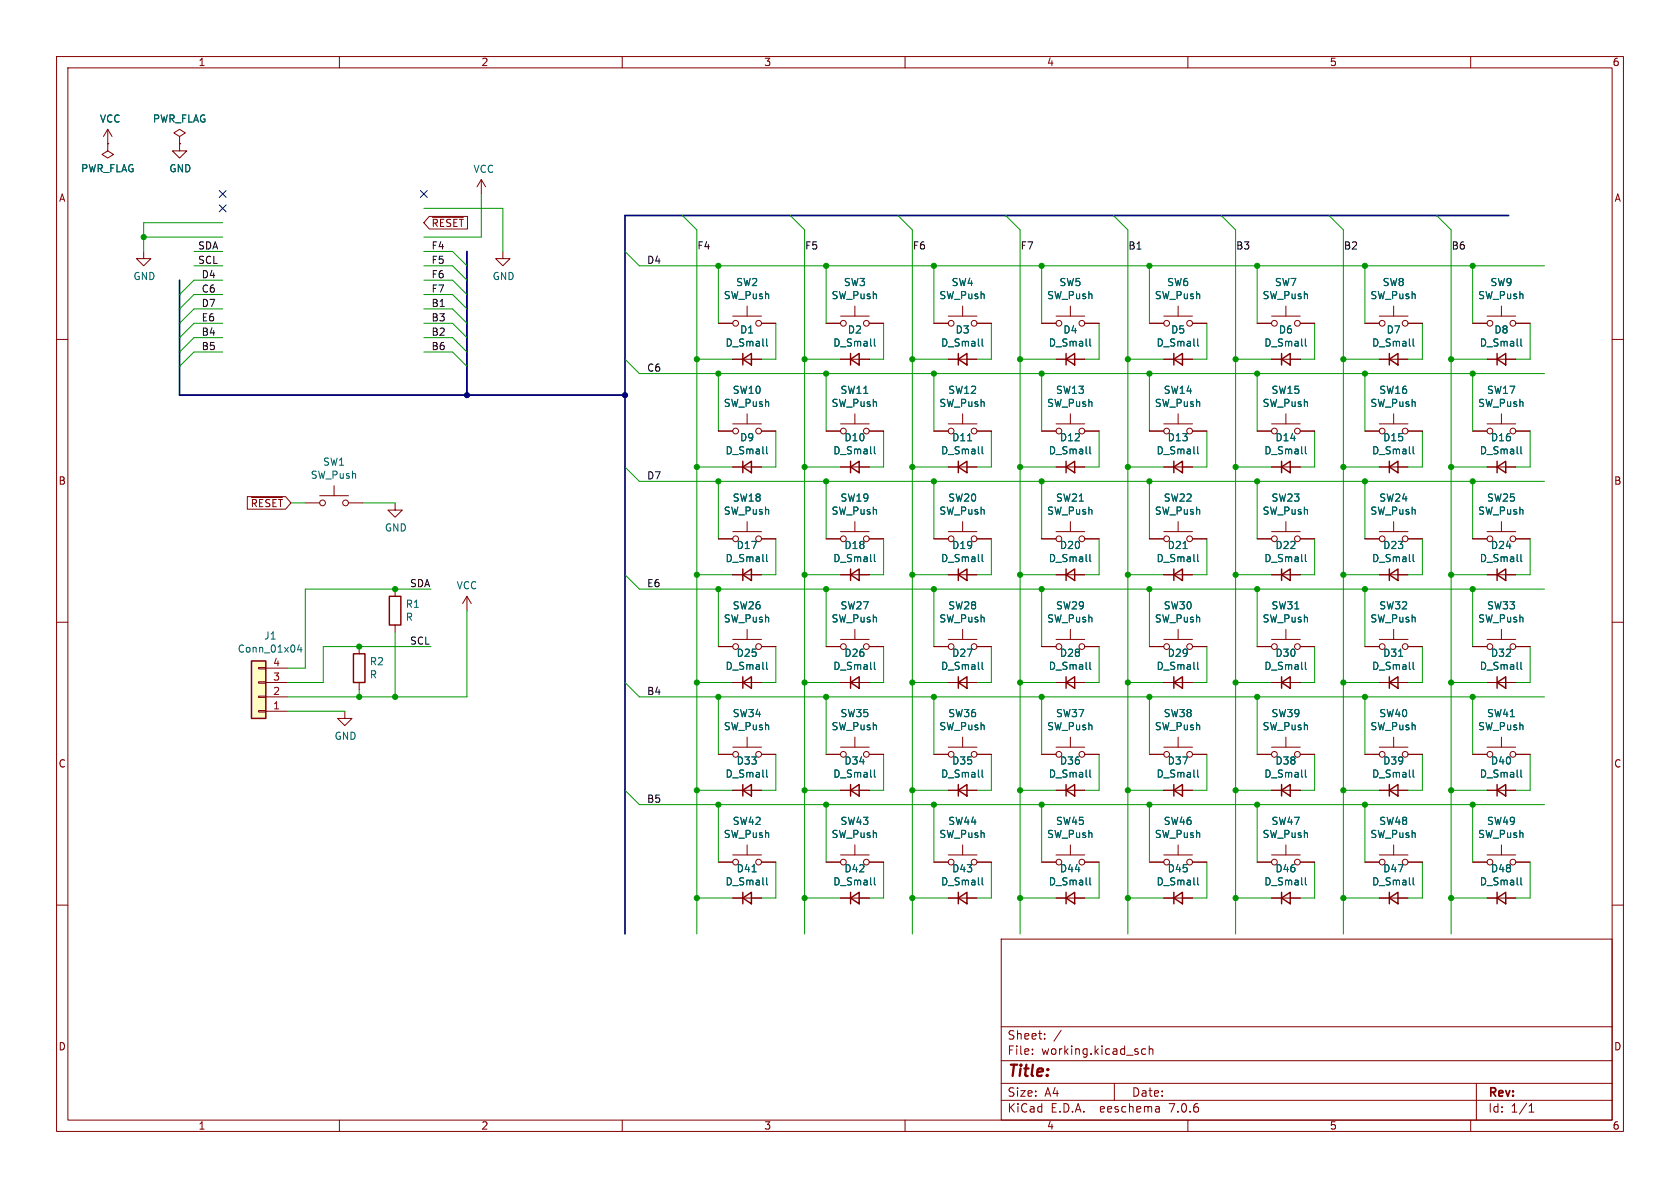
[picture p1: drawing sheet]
<svg xmlns="http://www.w3.org/2000/svg" width="297mm" height="210mm" viewBox="0 0 297 210" stroke-linecap="round" stroke-linejoin="round" font-family="sans-serif">
<defs><g id="words">
<text font-size="2.8" fill="#840000" x="178" y="190.9">Title:</text>
<g font-size="2.1" fill="#840000">
<text x="178" y="184">Sheet:</text>
<text x="178" y="186.7">File:</text>
<text x="184.1" y="186.7">working.kicad_sch</text>
<text x="178" y="196.9">KiCad</text>
<text x="178" y="194.1">Size:</text>
<text x="184.7" y="194.1">A4</text>
<text x="185.7" y="196.9">E.D.A.</text>
<text x="194.6" y="196.9">eeschema</text>
<text x="200" y="194.1">Date:</text>
<text x="207" y="196.9">7.0.6</text>
<text x="263" y="194.3">Rev:</text>
<text x="263" y="196.9">Id:</text>
<text x="267.1" y="196.9">1/1</text>
</g>
<g font-size="1.8" fill="#840000">
<text x="35" y="11.9">1</text>
<text x="85" y="11.9">2</text>
<text x="135" y="11.9">3</text>
<text x="185" y="11.9">4</text>
<text x="235" y="11.9">5</text>
<text x="285" y="11.9">6</text>
<text x="10.3" y="35.9">A</text>
<text x="285.3" y="35.9">A</text>
<text x="76.2" y="40.3">~{RESET}</text>
<text x="10.3" y="85.9">B</text>
<text x="44.2" y="89.9">~{RESET}</text>
<text x="285.3" y="85.9">B</text>
<text x="10.3" y="135.9">C</text>
<text x="285.3" y="135.9">C</text>
<text x="10.3" y="185.9">D</text>
<text x="285.3" y="185.9">D</text>
<text x="35" y="199.9">1</text>
<text x="85" y="199.9">2</text>
<text x="135" y="199.9">3</text>
<text x="185" y="199.9">4</text>
<text x="235" y="199.9">5</text>
<text x="285" y="199.9">6</text>
</g>
<g font-size="1.8" fill="#006464">
<text x="17.6" y="21.9">VCC</text>
<text x="26.9" y="21.9">PWR_FLAG</text>
<text x="14.2" y="30.7">PWR_FLAG</text>
<text x="29.8" y="30.7">GND</text>
<text x="83.6" y="30.8">VCC</text>
<text x="23.5" y="49.7">GND</text>
<text x="87" y="49.7">GND</text>
<text x="127.9" y="53.1">SW_Push</text>
<text x="130" y="50.8">SW2</text>
<text x="146.9" y="53.1">SW_Push</text>
<text x="149.1" y="50.8">SW3</text>
<text x="166" y="53.1">SW_Push</text>
<text x="168.1" y="50.8">SW4</text>
<text x="185" y="53.1">SW_Push</text>
<text x="187.2" y="50.8">SW5</text>
<text x="204.1" y="53.1">SW_Push</text>
<text x="206.2" y="50.8">SW6</text>
<text x="223.1" y="53.1">SW_Push</text>
<text x="225.3" y="50.8">SW7</text>
<text x="242.2" y="53.1">SW_Push</text>
<text x="244.3" y="50.8">SW8</text>
<text x="261.2" y="53.1">SW_Push</text>
<text x="263.4" y="50.8">SW9</text>
<text x="130.7" y="59.2">D1</text>
<text x="149.8" y="59.2">D2</text>
<text x="168.8" y="59.2">D3</text>
<text x="187.9" y="59.2">D4</text>
<text x="206.9" y="59.2">D5</text>
<text x="226" y="59.2">D6</text>
<text x="245" y="59.2">D7</text>
<text x="264.1" y="59.2">D8</text>
<text x="128.2" y="61.5">D_Small</text>
<text x="147.2" y="61.5">D_Small</text>
<text x="166.3" y="61.5">D_Small</text>
<text x="185.3" y="61.5">D_Small</text>
<text x="204.4" y="61.5">D_Small</text>
<text x="223.4" y="61.5">D_Small</text>
<text x="242.5" y="61.5">D_Small</text>
<text x="261.5" y="61.5">D_Small</text>
<text x="129.4" y="69.8">SW10</text>
<text x="148.5" y="69.8">SW11</text>
<text x="167.5" y="69.8">SW12</text>
<text x="186.6" y="69.8">SW13</text>
<text x="205.6" y="69.8">SW14</text>
<text x="224.7" y="69.8">SW15</text>
<text x="243.7" y="69.8">SW16</text>
<text x="262.8" y="69.8">SW17</text>
<text x="127.9" y="72.1">SW_Push</text>
<text x="146.9" y="72.1">SW_Push</text>
<text x="166" y="72.1">SW_Push</text>
<text x="185" y="72.1">SW_Push</text>
<text x="204.1" y="72.1">SW_Push</text>
<text x="223.1" y="72.1">SW_Push</text>
<text x="242.2" y="72.1">SW_Push</text>
<text x="261.2" y="72.1">SW_Push</text>
<text x="57" y="82.5">SW1</text>
<text x="128.2" y="80.5">D_Small</text>
<text x="130.7" y="78.2">D9</text>
<text x="147.2" y="80.5">D_Small</text>
<text x="149.2" y="78.2">D10</text>
<text x="166.3" y="80.5">D_Small</text>
<text x="168.2" y="78.2">D11</text>
<text x="185.3" y="80.5">D_Small</text>
<text x="187.3" y="78.2">D12</text>
<text x="204.4" y="80.5">D_Small</text>
<text x="206.3" y="78.2">D13</text>
<text x="223.4" y="80.5">D_Small</text>
<text x="225.4" y="78.2">D14</text>
<text x="242.5" y="80.5">D_Small</text>
<text x="244.4" y="78.2">D15</text>
<text x="261.5" y="80.5">D_Small</text>
<text x="263.5" y="78.2">D16</text>
<text x="54.8" y="84.8">SW_Push</text>
<text x="129.4" y="88.9">SW18</text>
<text x="148.5" y="88.9">SW19</text>
<text x="167.5" y="88.9">SW20</text>
<text x="186.6" y="88.9">SW21</text>
<text x="205.6" y="88.9">SW22</text>
<text x="224.7" y="88.9">SW23</text>
<text x="243.7" y="88.9">SW24</text>
<text x="262.8" y="88.9">SW25</text>
<text x="67.9" y="94.2">GND</text>
<text x="127.9" y="91.2">SW_Push</text>
<text x="146.9" y="91.2">SW_Push</text>
<text x="166" y="91.2">SW_Push</text>
<text x="185" y="91.2">SW_Push</text>
<text x="204.1" y="91.2">SW_Push</text>
<text x="223.1" y="91.2">SW_Push</text>
<text x="242.2" y="91.2">SW_Push</text>
<text x="261.2" y="91.2">SW_Push</text>
<text x="128.2" y="99.6">D_Small</text>
<text x="130.1" y="97.3">D17</text>
<text x="147.2" y="99.6">D_Small</text>
<text x="149.2" y="97.3">D18</text>
<text x="166.3" y="99.6">D_Small</text>
<text x="168.2" y="97.3">D19</text>
<text x="185.3" y="99.6">D_Small</text>
<text x="187.3" y="97.3">D20</text>
<text x="204.4" y="99.6">D_Small</text>
<text x="206.3" y="97.3">D21</text>
<text x="223.4" y="99.6">D_Small</text>
<text x="225.4" y="97.3">D22</text>
<text x="242.5" y="99.6">D_Small</text>
<text x="244.4" y="97.3">D23</text>
<text x="261.5" y="99.6">D_Small</text>
<text x="263.5" y="97.3">D24</text>
<text x="71.6" y="107.6">R1</text>
<text x="80.6" y="104.4">VCC</text>
<text x="129.4" y="107.9">SW26</text>
<text x="148.5" y="107.9">SW27</text>
<text x="167.5" y="107.9">SW28</text>
<text x="186.6" y="107.9">SW29</text>
<text x="205.6" y="107.9">SW30</text>
<text x="224.7" y="107.9">SW31</text>
<text x="243.7" y="107.9">SW32</text>
<text x="262.8" y="107.9">SW33</text>
<text x="46.6" y="113.3">J1</text>
<text x="71.6" y="110">R</text>
<text x="127.9" y="110.2">SW_Push</text>
<text x="146.9" y="110.2">SW_Push</text>
<text x="166" y="110.2">SW_Push</text>
<text x="185" y="110.2">SW_Push</text>
<text x="204.1" y="110.2">SW_Push</text>
<text x="223.1" y="110.2">SW_Push</text>
<text x="242.2" y="110.2">SW_Push</text>
<text x="261.2" y="110.2">SW_Push</text>
<text x="41.9" y="115.6">Conn_01x04</text>
<text x="65.3" y="117.8">R2</text>
<text x="128.2" y="118.6">D_Small</text>
<text x="130.1" y="116.3">D25</text>
<text x="147.2" y="118.6">D_Small</text>
<text x="149.2" y="116.3">D26</text>
<text x="166.3" y="118.6">D_Small</text>
<text x="168.2" y="116.3">D27</text>
<text x="185.3" y="118.6">D_Small</text>
<text x="187.3" y="116.3">D28</text>
<text x="204.4" y="118.6">D_Small</text>
<text x="206.3" y="116.3">D29</text>
<text x="223.4" y="118.6">D_Small</text>
<text x="225.4" y="116.3">D30</text>
<text x="242.5" y="118.6">D_Small</text>
<text x="244.4" y="116.3">D31</text>
<text x="261.5" y="118.6">D_Small</text>
<text x="263.5" y="116.3">D32</text>
<text x="65.3" y="120.1">R</text>
<text x="59.1" y="131">GND</text>
<text x="127.9" y="129.3">SW_Push</text>
<text x="129.4" y="127">SW34</text>
<text x="146.9" y="129.3">SW_Push</text>
<text x="148.5" y="127">SW35</text>
<text x="166" y="129.3">SW_Push</text>
<text x="167.5" y="127">SW36</text>
<text x="185" y="129.3">SW_Push</text>
<text x="186.6" y="127">SW37</text>
<text x="204.1" y="129.3">SW_Push</text>
<text x="205.6" y="127">SW38</text>
<text x="223.1" y="129.3">SW_Push</text>
<text x="224.7" y="127">SW39</text>
<text x="242.2" y="129.3">SW_Push</text>
<text x="243.7" y="127">SW40</text>
<text x="261.2" y="129.3">SW_Push</text>
<text x="262.8" y="127">SW41</text>
<text x="128.2" y="137.7">D_Small</text>
<text x="130.1" y="135.4">D33</text>
<text x="147.2" y="137.7">D_Small</text>
<text x="149.2" y="135.4">D34</text>
<text x="166.3" y="137.7">D_Small</text>
<text x="168.2" y="135.4">D35</text>
<text x="185.3" y="137.7">D_Small</text>
<text x="187.3" y="135.4">D36</text>
<text x="204.4" y="137.7">D_Small</text>
<text x="206.3" y="135.4">D37</text>
<text x="223.4" y="137.7">D_Small</text>
<text x="225.4" y="135.4">D38</text>
<text x="242.5" y="137.7">D_Small</text>
<text x="244.4" y="135.4">D39</text>
<text x="261.5" y="137.7">D_Small</text>
<text x="263.5" y="135.4">D40</text>
<text x="127.9" y="148.3">SW_Push</text>
<text x="129.4" y="146">SW42</text>
<text x="146.9" y="148.3">SW_Push</text>
<text x="148.5" y="146">SW43</text>
<text x="166" y="148.3">SW_Push</text>
<text x="167.5" y="146">SW44</text>
<text x="185" y="148.3">SW_Push</text>
<text x="186.6" y="146">SW45</text>
<text x="204.1" y="148.3">SW_Push</text>
<text x="205.6" y="146">SW46</text>
<text x="223.1" y="148.3">SW_Push</text>
<text x="224.7" y="146">SW47</text>
<text x="242.2" y="148.3">SW_Push</text>
<text x="243.7" y="146">SW48</text>
<text x="261.2" y="148.3">SW_Push</text>
<text x="262.8" y="146">SW49</text>
<text x="130.1" y="154.4">D41</text>
<text x="149.2" y="154.4">D42</text>
<text x="168.2" y="154.4">D43</text>
<text x="187.3" y="154.4">D44</text>
<text x="206.3" y="154.4">D45</text>
<text x="225.4" y="154.4">D46</text>
<text x="244.4" y="154.4">D47</text>
<text x="263.5" y="154.4">D48</text>
<text x="128.2" y="156.7">D_Small</text>
<text x="147.2" y="156.7">D_Small</text>
<text x="166.3" y="156.7">D_Small</text>
<text x="185.3" y="156.7">D_Small</text>
<text x="204.4" y="156.7">D_Small</text>
<text x="223.4" y="156.7">D_Small</text>
<text x="242.5" y="156.7">D_Small</text>
<text x="261.5" y="156.7">D_Small</text>
</g>
<g font-size="1.8" fill="#0f0f0f">
<text x="34.9" y="46.7">SCL</text>
<text x="34.9" y="44.2">SDA</text>
<text x="76.2" y="46.7">F5</text>
<text x="76.2" y="44.2">F4</text>
<text x="114.3" y="46.7">D4</text>
<text x="123.2" y="44.2">F4</text>
<text x="142.2" y="44.2">F5</text>
<text x="161.3" y="44.2">F6</text>
<text x="180.3" y="44.2">F7</text>
<text x="199.4" y="44.2">B1</text>
<text x="218.4" y="44.2">B3</text>
<text x="237.5" y="44.2">B2</text>
<text x="256.5" y="44.2">B6</text>
<text x="35.6" y="49.3">D4</text>
<text x="35.6" y="51.8">C6</text>
<text x="76.2" y="51.8">F7</text>
<text x="76.2" y="49.3">F6</text>
<text x="35.6" y="56.9">E6</text>
<text x="35.6" y="54.3">D7</text>
<text x="35.6" y="59.4">B4</text>
<text x="76.2" y="54.3">B1</text>
<text x="76.2" y="56.9">B3</text>
<text x="76.2" y="59.4">B2</text>
<text x="35.6" y="62">B5</text>
<text x="76.2" y="62">B6</text>
<text x="114.3" y="65.8">C6</text>
<text x="114.3" y="84.8">D7</text>
<text x="72.4" y="103.9">SDA</text>
<text x="114.3" y="103.9">E6</text>
<text x="72.4" y="114">SCL</text>
<text x="114.3" y="122.9">B4</text>
<text x="114.3" y="142">B5</text>
</g>
<g font-size="1.8" fill="#a90000">
<text x="48.2" y="117.9">4</text>
<text x="48.2" y="125.5">1</text>
<text x="48.2" y="122.9">2</text>
<text x="48.2" y="120.4">3</text>
</g>
</g></defs>
<g fill="none" stroke="#840000" stroke-width=".18">
<path d="M10 10h277v190h-277zM12 12h273v186h-273zM60 10v2M110 10v2M160 10v2M210 10v2M260 10v2M19 25.4v1.3l1.1 .6-1.1 .6-1-.6 1-.6M19 25.4h.1M19 22.9l-.7 1.2M19 22.9v2.5M19 22.9l.8 1.2"/>
<path d="M31.7 25.4v1.3h1.3l-1.3 1.2-1.2-1.2h1.2M31.7 24.1l1.1-.6-1.1-.6-1 .6 1 .6v1.3M31.7 25.4h.1M75.9 38.3h6.7v2.2h-6.7l-1-1.1zM76.4 38.4h5.5M85.1 31.8l-.8 1.2M85.1 31.8v2.5M85.1 31.8l.8 1.2M10 60h2M25.4 44.5v1.2h1.3l-1.3 1.3-1.3-1.3h1.3M88.9 44.5v1.2h1.3l-1.3 1.3-1.3-1.3h1.3M127 57.2h2.5"/>
<path d="M129.5 55.9h5.1M132.1 54.1v1.8M134.6 57.2h2.6M146 57.2h2.6M148.6 55.9h5.1M151.1 54.1v1.8M153.7 57.2h2.5M165.1 57.2h2.5M167.6 55.9h5.1M170.2 54.1v1.8M172.7 57.2h2.6M184.1 57.2h2.6"/>
<path d="M186.7 55.9h5.1M189.2 54.1v1.8M191.8 57.2h2.5M203.2 57.2h2.5M205.7 55.9h5.1M208.3 54.1v1.8M210.8 57.2h2.6M222.2 57.2h2.6M224.8 55.9h5.1M227.3 54.1v1.8M229.9 57.2h2.5M241.3 57.2h2.5"/>
<path d="M243.8 55.9h5.1M246.4 54.1v1.8M248.9 57.2h2.6M260.3 57.2h2.6M262.9 55.9h5.1M265.4 54.1v1.8M268 57.2h2.5M285 60h2M127 76.2h2.5M129.5 74.9h5.1M129.5 63.5h5.1M132.1 73.2v1.7"/>
<path d="M134.6 76.2h2.6M146 76.2h2.6M148.6 74.9h5.1M148.6 63.5h5.1M151.1 73.2v1.7M153.7 76.2h2.5M165.1 76.2h2.5M167.6 74.9h5.1M167.6 63.5h5.1M170.2 73.2v1.7M172.7 76.2h2.6M184.1 76.2h2.6"/>
<path d="M186.7 74.9h5.1M186.7 63.5h5.1M189.2 73.2v1.7M191.8 76.2h2.5M203.2 76.2h2.5M205.7 74.9h5.1M205.7 63.5h5.1M208.3 73.2v1.7M210.8 76.2h2.6M222.2 76.2h2.6M224.8 74.9h5.1M224.8 63.5h5.1"/>
<path d="M227.3 73.2v1.7M229.9 76.2h2.5M241.3 76.2h2.5M243.8 74.9h5.1M243.8 63.5h5.1M246.4 73.2v1.7M248.9 76.2h2.6M260.3 76.2h2.6M262.9 74.9h5.1M262.9 63.5h5.1M265.4 73.2v1.7M268 76.2h2.5"/>
<path d="M43.7 87.8h6.8l.9 1.1-.9 1.1h-6.8zM44.4 87.9h5.5M54 88.9h2.5M56.5 87.6h5.1M59.1 85.9v1.7M61.6 88.9h2.5M69.8 88.9v1.3h1.3l-1.3 1.2-1.2-1.2h1.2M127 95.3h2.5M129.5 94h5.1M129.5 82.6h5.1M132.1 92.2v1.8M134.6 95.3h2.6"/>
<path d="M146 95.3h2.6M148.6 94h5.1M148.6 82.6h5.1M151.1 92.2v1.8M153.7 95.3h2.5M165.1 95.3h2.5M167.6 94h5.1M167.6 82.6h5.1M170.2 92.2v1.8M172.7 95.3h2.6M184.1 95.3h2.6M186.7 94h5.1"/>
<path d="M186.7 82.6h5.1M189.2 92.2v1.8M191.8 95.3h2.5M203.2 95.3h2.5M205.7 94h5.1M205.7 82.6h5.1M208.3 92.2v1.8M210.8 95.3h2.6M222.2 95.3h2.6M224.8 94h5.1M224.8 82.6h5.1M227.3 92.2v1.8"/>
<path d="M229.9 95.3h2.5M241.3 95.3h2.5M243.8 94h5.1M243.8 82.6h5.1M246.4 92.2v1.8M248.9 95.3h2.6M260.3 95.3h2.6M262.9 94h5.1M262.9 82.6h5.1M265.4 92.2v1.8M268 95.3h2.5M10 110h2"/>
<path d="M45.7 118h1.3v.2h-1.3zM47 118.1h3.8M63.5 114.3v1.3M69.8 104.1v1.3M69.8 110.5v1.3M82.5 105.4l-.7 1.3M82.5 105.4v2.6M82.5 105.4l.8 1.3M127 114.3h2.5M129.5 101.6h5.1M129.5 113h5.1M132.1 111.3v1.7"/>
<path d="M134.6 114.3h2.6M146 114.3h2.6M148.6 101.6h5.1M148.6 113h5.1M151.1 111.3v1.7M153.7 114.3h2.5M165.1 114.3h2.5M167.6 101.6h5.1M167.6 113h5.1M170.2 111.3v1.7M172.7 114.3h2.6M184.1 114.3h2.6"/>
<path d="M186.7 101.6h5.1M186.7 113h5.1M189.2 111.3v1.7M191.8 114.3h2.5M203.2 114.3h2.5M205.7 101.6h5.1M205.7 113h5.1M208.3 111.3v1.7M210.8 114.3h2.6M222.2 114.3h2.6M224.8 101.6h5.1M224.8 113h5.1"/>
<path d="M227.3 111.3v1.7M229.9 114.3h2.5M241.3 114.3h2.5M243.8 101.6h5.1M243.8 113h5.1M246.4 111.3v1.7M248.9 114.3h2.6M260.3 114.3h2.6M262.9 101.6h5.1M262.9 113h5.1M265.4 111.3v1.7M268 114.3h2.5"/>
<path d="M285 110h2M45.7 120.5h1.3v.3h-1.3zM45.7 123.1h1.3v.2h-1.3zM45.7 125.6h1.3v.3h-1.3zM47 120.7h3.8M47 125.7h3.8M47 123.2h3.8M61 125.7v1.3h1.2l-1.2 1.3-1.3-1.3h1.3M63.5 120.7v1.2M127 133.4h2.5M129.5 132.1h5.1M129.5 120.7h5.1"/>
<path d="M129.5 139.7h5.1M132.1 130.3v1.8M134.6 133.4h2.6M146 133.4h2.6M148.6 132.1h5.1M148.6 120.7h5.1M148.6 139.7h5.1M151.1 130.3v1.8M153.7 133.4h2.5M165.1 133.4h2.5M167.6 132.1h5.1M167.6 120.7h5.1"/>
<path d="M167.6 139.7h5.1M170.2 130.3v1.8M172.7 133.4h2.6M184.1 133.4h2.6M186.7 132.1h5.1M186.7 120.7h5.1M186.7 139.7h5.1M189.2 130.3v1.8M191.8 133.4h2.5M203.2 133.4h2.5M205.7 132.1h5.1M205.7 120.7h5.1"/>
<path d="M205.7 139.7h5.1M208.3 130.3v1.8M210.8 133.4h2.6M222.2 133.4h2.6M224.8 132.1h5.1M224.8 120.7h5.1M224.8 139.7h5.1M227.3 130.3v1.8M229.9 133.4h2.5M241.3 133.4h2.5M243.8 132.1h5.1M243.8 120.7h5.1"/>
<path d="M243.8 139.7h5.1M246.4 130.3v1.8M248.9 133.4h2.6M260.3 133.4h2.6M262.9 132.1h5.1M262.9 120.7h5.1M262.9 139.7h5.1M265.4 130.3v1.8M268 133.4h2.5M10 160h2M127 152.4h2.5M129.5 158.8h5.1"/>
<path d="M129.5 151.1h5.1M132.1 149.4v1.7M134.6 152.4h2.6M146 152.4h2.6M148.6 158.8h5.1M148.6 151.1h5.1M151.1 149.4v1.7M153.7 152.4h2.5M165.1 152.4h2.5M167.6 158.8h5.1M167.6 151.1h5.1M170.2 149.4v1.7"/>
<path d="M172.7 152.4h2.6M184.1 152.4h2.6M186.7 158.8h5.1M186.7 151.1h5.1M189.2 149.4v1.7M191.8 152.4h2.5M203.2 152.4h2.5M205.7 158.8h5.1M205.7 151.1h5.1M208.3 149.4v1.7M210.8 152.4h2.6M222.2 152.4h2.6"/>
<path d="M224.8 158.8h5.1M224.8 151.1h5.1M227.3 149.4v1.7M229.9 152.4h2.5M241.3 152.4h2.5M243.8 158.8h5.1M243.8 151.1h5.1M246.4 149.4v1.7M248.9 152.4h2.6M260.3 152.4h2.6M262.9 158.8h5.1M262.9 151.1h5.1"/>
<path d="M265.4 149.4v1.7M268 152.4h2.5M285 160h2M177 166h108v32h-108zM60 198v2M110 198v2M160 198v2M177 194.5h108M177 191.5h108M177 187.5h108M177 181.5h108M182.5 186.3v.1"/>
<path d="M182.5 185.5v.1M184.7 183.6v.1M184.7 182.8v.1M187.6 182.1l-1.3 2M197 191.5v3M202.5 185.5l-.4-.1-.3 .3v.4l.2 .2h.5M203.2 185.5l.2-.1 .3 .1 .1 .9M203.2 184.9v1.5M204.9 195.7l.1 .9M205 196.5l-.2 .1M205 196h-.2M210 198v2"/>
<path d="M260 198v2M261 191.5v6.5M270.3 196.6h.9M270.3 195.5l.4-.4v1.5"/>
<circle cx="130" cy="57.2" r=".51"/>
<circle cx="134.1" cy="57.2" r=".51"/>
<circle cx="149.1" cy="57.2" r=".51"/>
<circle cx="153.2" cy="57.2" r=".51"/>
<circle cx="168.1" cy="57.2" r=".51"/>
<circle cx="172.2" cy="57.2" r=".51"/>
<circle cx="187.2" cy="57.2" r=".51"/>
<circle cx="191.3" cy="57.2" r=".51"/>
<circle cx="206.2" cy="57.2" r=".51"/>
<circle cx="210.3" cy="57.2" r=".51"/>
<circle cx="225.3" cy="57.2" r=".51"/>
<circle cx="229.4" cy="57.2" r=".51"/>
<circle cx="244.3" cy="57.2" r=".51"/>
<circle cx="248.4" cy="57.2" r=".51"/>
<circle cx="263.4" cy="57.2" r=".51"/>
<circle cx="267.5" cy="57.2" r=".51"/>
<circle cx="130" cy="76.2" r=".51"/>
<circle cx="134.1" cy="76.2" r=".51"/>
<circle cx="149.1" cy="76.2" r=".51"/>
<circle cx="153.2" cy="76.2" r=".51"/>
<circle cx="168.1" cy="76.2" r=".51"/>
<circle cx="172.2" cy="76.2" r=".51"/>
<circle cx="187.2" cy="76.2" r=".51"/>
<circle cx="191.3" cy="76.2" r=".51"/>
<circle cx="206.2" cy="76.2" r=".51"/>
<circle cx="210.3" cy="76.2" r=".51"/>
<circle cx="225.3" cy="76.2" r=".51"/>
<circle cx="229.4" cy="76.2" r=".51"/>
<circle cx="244.3" cy="76.2" r=".51"/>
<circle cx="248.4" cy="76.2" r=".51"/>
<circle cx="263.4" cy="76.2" r=".51"/>
<circle cx="267.5" cy="76.2" r=".51"/>
<circle cx="57" cy="88.9" r=".51"/>
<circle cx="61.1" cy="88.9" r=".51"/>
<circle cx="130" cy="95.3" r=".51"/>
<circle cx="134.1" cy="95.3" r=".51"/>
<circle cx="149.1" cy="95.3" r=".51"/>
<circle cx="153.2" cy="95.3" r=".51"/>
<circle cx="168.1" cy="95.3" r=".51"/>
<circle cx="172.2" cy="95.3" r=".51"/>
<circle cx="187.2" cy="95.3" r=".51"/>
<circle cx="191.3" cy="95.3" r=".51"/>
<circle cx="206.2" cy="95.3" r=".51"/>
<circle cx="210.3" cy="95.3" r=".51"/>
<circle cx="225.3" cy="95.3" r=".51"/>
<circle cx="229.4" cy="95.3" r=".51"/>
<circle cx="244.3" cy="95.3" r=".51"/>
<circle cx="248.4" cy="95.3" r=".51"/>
<circle cx="263.4" cy="95.3" r=".51"/>
<circle cx="267.5" cy="95.3" r=".51"/>
<circle cx="130" cy="114.3" r=".51"/>
<circle cx="134.1" cy="114.3" r=".51"/>
<circle cx="149.1" cy="114.3" r=".51"/>
<circle cx="153.2" cy="114.3" r=".51"/>
<circle cx="168.1" cy="114.3" r=".51"/>
<circle cx="172.2" cy="114.3" r=".51"/>
<circle cx="187.2" cy="114.3" r=".51"/>
<circle cx="191.3" cy="114.3" r=".51"/>
<circle cx="206.2" cy="114.3" r=".51"/>
<circle cx="210.3" cy="114.3" r=".51"/>
<circle cx="225.3" cy="114.3" r=".51"/>
<circle cx="229.4" cy="114.3" r=".51"/>
<circle cx="244.3" cy="114.3" r=".51"/>
<circle cx="248.4" cy="114.3" r=".51"/>
<circle cx="263.4" cy="114.3" r=".51"/>
<circle cx="267.5" cy="114.3" r=".51"/>
<circle cx="130" cy="133.4" r=".51"/>
<circle cx="134.1" cy="133.4" r=".51"/>
<circle cx="149.1" cy="133.4" r=".51"/>
<circle cx="153.2" cy="133.4" r=".51"/>
<circle cx="168.1" cy="133.4" r=".51"/>
<circle cx="172.2" cy="133.4" r=".51"/>
<circle cx="187.2" cy="133.4" r=".51"/>
<circle cx="191.3" cy="133.4" r=".51"/>
<circle cx="206.2" cy="133.4" r=".51"/>
<circle cx="210.3" cy="133.4" r=".51"/>
<circle cx="225.3" cy="133.4" r=".51"/>
<circle cx="229.4" cy="133.4" r=".51"/>
<circle cx="244.3" cy="133.4" r=".51"/>
<circle cx="248.4" cy="133.4" r=".51"/>
<circle cx="263.4" cy="133.4" r=".51"/>
<circle cx="267.5" cy="133.4" r=".51"/>
<circle cx="130" cy="152.4" r=".51"/>
<circle cx="134.1" cy="152.4" r=".51"/>
<circle cx="149.1" cy="152.4" r=".51"/>
<circle cx="153.2" cy="152.4" r=".51"/>
<circle cx="168.1" cy="152.4" r=".51"/>
<circle cx="172.2" cy="152.4" r=".51"/>
<circle cx="187.2" cy="152.4" r=".51"/>
<circle cx="191.3" cy="152.4" r=".51"/>
<circle cx="206.2" cy="152.4" r=".51"/>
<circle cx="210.3" cy="152.4" r=".51"/>
<circle cx="225.3" cy="152.4" r=".51"/>
<circle cx="229.4" cy="152.4" r=".51"/>
<circle cx="244.3" cy="152.4" r=".51"/>
<circle cx="248.4" cy="152.4" r=".51"/>
<circle cx="263.4" cy="152.4" r=".51"/>
<circle cx="267.5" cy="152.4" r=".51"/>
</g>
<g fill="none" stroke="#840000" stroke-width=".25">
<path d="M131.3 63.5l1.5-1v2zM131.3 62.5v2M150.4 63.5l1.5-1v2zM150.4 62.5v2M169.4 63.5l1.5-1v2zM169.4 62.5v2M188.5 63.5l1.5-1v2zM188.5 62.5v2M207.5 63.5l1.5-1v2zM207.5 62.5v2M226.6 63.5l1.5-1v2zM226.6 62.5v2"/>
<path d="M245.6 63.5l1.5-1v2zM245.6 62.5v2M264.7 63.5l1.5-1v2zM264.7 62.5v2M131.3 82.6l1.5-1.1v2.1zM131.3 81.5v2.1M150.4 82.6l1.5-1.1v2.1zM150.4 81.5v2.1M169.4 82.6l1.5-1.1v2.1zM169.4 81.5v2.1M188.5 82.6l1.5-1.1v2.1zM188.5 81.5v2.1"/>
<path d="M207.5 82.6l1.5-1.1v2.1zM207.5 81.5v2.1M226.6 82.6l1.5-1.1v2.1zM226.6 81.5v2.1M245.6 82.6l1.5-1.1v2.1zM245.6 81.5v2.1M264.7 82.6l1.5-1.1v2.1zM264.7 81.5v2.1M44.4 116.8h2.6v10.2h-2.6zM62.5 115.6h2v5.1h-2zM68.8 105.4h2.1v5.1h-2.1zM131.3 101.6l1.5-1v2z"/>
<path d="M131.3 100.6v2M131.3 119.6v2.1M150.4 101.6l1.5-1v2zM150.4 100.6v2M150.4 119.6v2.1M169.4 101.6l1.5-1v2zM169.4 100.6v2M169.4 119.6v2.1M188.5 101.6l1.5-1v2zM188.5 100.6v2M188.5 119.6v2.1M207.5 101.6l1.5-1v2z"/>
<path d="M207.5 100.6v2M207.5 119.6v2.1M226.6 101.6l1.5-1v2zM226.6 100.6v2M226.6 119.6v2.1M245.6 101.6l1.5-1v2zM245.6 100.6v2M245.6 119.6v2.1M264.7 101.6l1.5-1v2zM264.7 100.6v2M264.7 119.6v2.1M131.3 120.7l1.5-1.1v2.1z"/>
<path d="M131.3 139.7l1.5-1v2zM131.3 138.7v2M150.4 120.7l1.5-1.1v2.1zM150.4 139.7l1.5-1v2zM150.4 138.7v2M169.4 120.7l1.5-1.1v2.1zM169.4 139.7l1.5-1v2zM169.4 138.7v2M188.5 120.7l1.5-1.1v2.1zM188.5 139.7l1.5-1v2zM188.5 138.7v2M207.5 120.7l1.5-1.1v2.1z"/>
<path d="M207.5 139.7l1.5-1v2zM207.5 138.7v2M226.6 120.7l1.5-1.1v2.1zM226.6 139.7l1.5-1v2zM226.6 138.7v2M245.6 139.7l1.5-1v2zM245.6 120.7l1.5-1.1v2.1zM245.6 138.7v2M264.7 139.7l1.5-1v2zM264.7 120.7l1.5-1.1v2.1zM264.7 138.7v2M131.3 158.8l1.5-1.1v2.1z"/>
<path d="M131.3 157.7v2.1M150.4 158.8l1.5-1.1v2.1zM150.4 157.7v2.1M169.4 158.8l1.5-1.1v2.1zM169.4 157.7v2.1M188.5 158.8l1.5-1.1v2.1zM188.5 157.7v2.1M207.5 158.8l1.5-1.1v2.1zM207.5 157.7v2.1M226.6 158.8l1.5-1.1v2.1zM226.6 157.7v2.1M245.6 158.8l1.5-1.1v2.1z"/>
<path d="M245.6 157.7v2.1M264.7 158.8l1.5-1.1v2.1zM264.7 157.7v2.1"/>
</g>
<g fill="none" stroke="#006464" stroke-width=".18">
<path d="M135.5 59.9v1.1l.2 .2M154.6 59.9v1.1l.2 .2M173.6 59.9v1.1l.2 .2M192.7 59.9v1.1l.2 .2M211.7 59.9v1.1l.2 .2M230.8 59.9v1.1l.2 .2M249.8 59.9v1.1l.2 .2M268.9 59.9v1.1l.2 .2M135.5 79v1.1l.2 .1M154.6 79v1.1l.2 .1M171.1 77.9h.7M173.6 79v1.1l.2 .1"/>
<path d="M192.7 79v1.1l.2 .1M211.7 79v1.1l.2 .1M230.8 79v1.1l.2 .1M249.8 79v1.1l.2 .1M268.9 79v1.1l.2 .1M135.5 98v1.1l.2 .2M154.6 98v1.1l.2 .2M173.6 98v1.1l.2 .2M192.7 98v1.1l.2 .2M209.2 97h.7M211.7 98v1.1l.2 .2M230.8 98v1.1l.2 .2"/>
<path d="M249.8 98v1.1l.2 .2M268.9 98v1.1l.2 .2M52.9 114l-.3 .9h.8M53.2 114.4v.9M135.5 117.1v1.1l.2 .1M154.6 117.1v1.1l.2 .1M173.6 117.1v1.1l.2 .1M192.7 117.1v1.1l.2 .1M211.7 117.1v1.1l.2 .1M230.8 117.1v1.1l.2 .1M247.3 116h.7M249.8 117.1v1.1l.2 .1"/>
<path d="M268.9 117.1v1.1l.2 .1M135.5 136.1v1.1l.2 .2M154.6 136.1v1.1l.2 .2M173.6 136.1v1.1l.2 .2M192.7 136.1v1.1l.2 .2M211.7 136.1v1.1l.2 .2M230.8 136.1v1.1l.2 .2M249.8 136.1v1.1l.2 .2M268.9 136.1v1.1l.2 .2M133 154.1h.7M135.5 155.2v1.1l.2 .1M154.6 155.2v1.1l.2 .1"/>
<path d="M173.6 155.2v1.1l.2 .1M192.7 155.2v1.1l.2 .1M211.7 155.2v1.1l.2 .1M230.8 155.2v1.1l.2 .1M249.8 155.2v1.1l.2 .1M268.9 155.2v1.1l.2 .1"/>
</g>
<path d="M44.4 116.8h2.6v10.2h-2.6z" fill="#ffffc2" stroke="#ffffc2" stroke-width=".18"/>
<path d="M266.7 38.1h-156.2v127M31.7 49.5v20.4h78.8M82.5 44.5v25.4" fill="none" stroke="#000084" stroke-width=".3"/>
<g fill="none" stroke="#009600" stroke-width=".18">
<path d="M39.4 39.4h-14v5.1M74.9 36.8h14v7.7M85.1 34.3v7.6h-10.2M120.6 38.1l2.6 2.5v124.5M139.7 38.1l2.5 2.5v124.5M158.7 38.1l2.6 2.5v124.5M177.8 38.1l2.5 2.5v124.5M196.8 38.1l2.6 2.5v124.5M215.9 38.1l2.5 2.5v124.5M234.9 38.1l2.6 2.5v124.5M254 38.1l2.5 2.5v124.5M25.4 41.9h14"/>
<path d="M34.3 47h5.1M34.3 44.5h5.1M39.4 49.5h-5.1l-2.6 2.6M39.4 57.2h-5.1l-2.6 2.5M39.4 52.1h-5.1l-2.6 2.5M39.4 59.7h-5.1l-2.6 2.5M39.4 54.6h-5.1l-2.6 2.6M74.9 47h5.1l2.5 2.5M74.9 49.5h5.1l2.5 2.6M74.9 44.5h5.1l2.5 2.5M74.9 57.2h5.1l2.5 2.5M74.9 52.1h5.1l2.5 2.5"/>
<path d="M74.9 59.7h5.1l2.5 2.5M74.9 54.6h5.1l2.5 2.6M110.5 44.5l2.5 2.5h160M127 47v10.2M137.2 57.2v6.3h-2.6M146 47v10.2M156.2 57.2v6.3h-2.5M165.1 47v10.2M175.3 57.2v6.3h-2.6M184.1 47v10.2M194.3 57.2v6.3h-2.5M203.2 47v10.2"/>
<path d="M213.4 57.2v6.3h-2.6M222.2 47v10.2M232.4 57.2v6.3h-2.5M241.3 47v10.2M251.5 57.2v6.3h-2.6M260.3 47v10.2M270.5 57.2v6.3h-2.5M39.4 62.2h-5.1l-2.6 2.6M74.9 62.2h5.1l2.5 2.6M110.5 63.5l2.5 2.5h160M123.2 63.5h6.3M127 66v10.2"/>
<path d="M137.2 76.2v6.4h-2.6M142.2 63.5h6.4M146 66v10.2M156.2 76.2v6.4h-2.5M161.3 63.5h6.3M165.1 66v10.2M175.3 76.2v6.4h-2.6M180.3 63.5h6.4M184.1 66v10.2M194.3 76.2v6.4h-2.5M199.4 63.5h6.3M203.2 66v10.2"/>
<path d="M213.4 76.2v6.4h-2.6M218.4 63.5h6.4M222.2 66v10.2M232.4 76.2v6.4h-2.5M237.5 63.5h6.3M241.3 66v10.2M251.5 76.2v6.4h-2.6M256.5 63.5h6.4M260.3 66v10.2M270.5 76.2v6.4h-2.5M51.4 88.9h2.6M64.1 88.9h5.7"/>
<path d="M110.5 82.6l2.5 2.5h160M123.2 82.6h6.3M127 85.1v10.2M137.2 95.3v6.3h-2.6M142.2 82.6h6.4M146 85.1v10.2M156.2 95.3v6.3h-2.5M161.3 82.6h6.3M165.1 85.1v10.2M175.3 95.3v6.3h-2.6M180.3 82.6h6.4M184.1 85.1v10.2"/>
<path d="M194.3 95.3v6.3h-2.5M199.4 82.6h6.3M203.2 85.1v10.2M213.4 95.3v6.3h-2.6M218.4 82.6h6.4M222.2 85.1v10.2M232.4 95.3v6.3h-2.5M237.5 82.6h6.3M241.3 85.1v10.2M251.5 95.3v6.3h-2.6M256.5 82.6h6.4M260.3 85.1v10.2"/>
<path d="M270.5 95.3v6.3h-2.5M69.8 111.8v11.4M76.2 104.1h-22.2v14h-3.2M76.2 114.3h-19.1v6.4h-6.3M82.5 108v15.2h-31.7M110.5 101.6l2.5 2.5h160M123.2 101.6h6.3M127 104.1v10.2M137.2 114.3v6.4h-2.6M142.2 101.6h6.4M146 104.1v10.2M156.2 114.3v6.4h-2.5"/>
<path d="M161.3 101.6h6.3M165.1 104.1v10.2M175.3 114.3v6.4h-2.6M180.3 101.6h6.4M184.1 104.1v10.2M194.3 114.3v6.4h-2.5M199.4 101.6h6.3M203.2 104.1v10.2M213.4 114.3v6.4h-2.6M218.4 101.6h6.4M222.2 104.1v10.2M232.4 114.3v6.4h-2.5"/>
<path d="M237.5 101.6h6.3M241.3 104.1v10.2M251.5 114.3v6.4h-2.6M256.5 101.6h6.4M260.3 104.1v10.2M270.5 114.3v6.4h-2.5M50.8 125.7h10.2M63.5 121.9v1.3M110.5 139.7l2.5 2.5h160M110.5 120.7l2.5 2.5h160M123.2 120.7h6.3M123.2 139.7h6.3"/>
<path d="M127 123.2v10.2M137.2 133.4v6.3h-2.6M142.2 120.7h6.4M142.2 139.7h6.4M146 123.2v10.2M156.2 133.4v6.3h-2.5M161.3 120.7h6.3M161.3 139.7h6.3M165.1 123.2v10.2M175.3 133.4v6.3h-2.6M180.3 120.7h6.4M180.3 139.7h6.4"/>
<path d="M184.1 123.2v10.2M194.3 133.4v6.3h-2.5M199.4 120.7h6.3M199.4 139.7h6.3M203.2 123.2v10.2M213.4 133.4v6.3h-2.6M218.4 120.7h6.4M218.4 139.7h6.4M222.2 123.2v10.2M232.4 133.4v6.3h-2.5M237.5 120.7h6.3M237.5 139.7h6.3"/>
<path d="M241.3 123.2v10.2M251.5 133.4v6.3h-2.6M256.5 120.7h6.4M256.5 139.7h6.4M260.3 123.2v10.2M270.5 133.4v6.3h-2.5M123.2 158.8h6.3M127 142.2v10.2M137.2 152.4v6.4h-2.6M142.2 158.8h6.4M146 142.2v10.2M156.2 152.4v6.4h-2.5"/>
<path d="M161.3 158.8h6.3M165.1 142.2v10.2M175.3 152.4v6.4h-2.6M180.3 158.8h6.4M184.1 142.2v10.2M194.3 152.4v6.4h-2.5M199.4 158.8h6.3M203.2 142.2v10.2M213.4 152.4v6.4h-2.6M218.4 158.8h6.4M222.2 142.2v10.2M232.4 152.4v6.4h-2.5"/>
<path d="M237.5 158.8h6.3M241.3 142.2v10.2M251.5 152.4v6.4h-2.6M256.5 158.8h6.4M260.3 142.2v10.2M270.5 152.4v6.4h-2.5"/>
</g>
<path d="M38.8 36.2l1.2 1.2M38.8 33.7l1.2 1.2M40 36.2l-1.2 1.2M40 33.7l-1.2 1.2M74.3 33.7l1.2 1.2M75.5 33.7l-1.2 1.2" fill="none" stroke="#000084" stroke-width=".18"/>
<g fill="#009600" stroke="#009600" stroke-width=".18">
<circle cx="256.5" cy="158.8" r=".46"/>
<circle cx="241.3" cy="142.2" r=".46"/>
<circle cx="237.5" cy="158.8" r=".46"/>
<circle cx="237.5" cy="139.7" r=".46"/>
<circle cx="237.5" cy="82.6" r=".46"/>
<circle cx="218.4" cy="101.6" r=".46"/>
<circle cx="218.4" cy="82.6" r=".46"/>
<circle cx="203.2" cy="85.1" r=".46"/>
<circle cx="222.2" cy="85.1" r=".46"/>
<circle cx="222.2" cy="104.1" r=".46"/>
<circle cx="199.4" cy="101.6" r=".46"/>
<circle cx="203.2" cy="104.1" r=".46"/>
<circle cx="199.4" cy="158.8" r=".46"/>
<circle cx="218.4" cy="158.8" r=".46"/>
<circle cx="203.2" cy="142.2" r=".46"/>
<circle cx="199.4" cy="139.7" r=".46"/>
<circle cx="222.2" cy="142.2" r=".46"/>
<circle cx="260.3" cy="66" r=".46"/>
<circle cx="241.3" cy="47" r=".46"/>
<circle cx="222.2" cy="47" r=".46"/>
<circle cx="260.3" cy="47" r=".46"/>
<circle cx="241.3" cy="104.1" r=".46"/>
<circle cx="260.3" cy="104.1" r=".46"/>
<circle cx="237.5" cy="101.6" r=".46"/>
<circle cx="256.5" cy="101.6" r=".46"/>
<circle cx="237.5" cy="120.7" r=".46"/>
<circle cx="241.3" cy="123.2" r=".46"/>
<circle cx="260.3" cy="85.1" r=".46"/>
<circle cx="241.3" cy="66" r=".46"/>
<circle cx="241.3" cy="85.1" r=".46"/>
<circle cx="256.5" cy="82.6" r=".46"/>
<circle cx="256.5" cy="63.5" r=".46"/>
<circle cx="237.5" cy="63.5" r=".46"/>
<circle cx="218.4" cy="63.5" r=".46"/>
<circle cx="222.2" cy="66" r=".46"/>
<circle cx="256.5" cy="139.7" r=".46"/>
<circle cx="260.3" cy="142.2" r=".46"/>
<circle cx="256.5" cy="120.7" r=".46"/>
<circle cx="260.3" cy="123.2" r=".46"/>
<circle cx="127" cy="104.1" r=".46"/>
<circle cx="123.2" cy="101.6" r=".46"/>
<circle cx="123.2" cy="120.7" r=".46"/>
<circle cx="69.8" cy="104.1" r=".46"/>
<circle cx="25.4" cy="41.9" r=".46"/>
<circle cx="69.8" cy="123.2" r=".46"/>
<circle cx="63.5" cy="123.2" r=".46"/>
<circle cx="63.5" cy="114.3" r=".46"/>
<circle cx="180.3" cy="120.7" r=".46"/>
<circle cx="184.1" cy="123.2" r=".46"/>
<circle cx="165.1" cy="142.2" r=".46"/>
<circle cx="161.3" cy="158.8" r=".46"/>
<circle cx="180.3" cy="158.8" r=".46"/>
<circle cx="161.3" cy="120.7" r=".46"/>
<circle cx="184.1" cy="142.2" r=".46"/>
<circle cx="180.3" cy="139.7" r=".46"/>
<circle cx="161.3" cy="139.7" r=".46"/>
<circle cx="165.1" cy="123.2" r=".46"/>
<circle cx="203.2" cy="66" r=".46"/>
<circle cx="203.2" cy="47" r=".46"/>
<circle cx="199.4" cy="63.5" r=".46"/>
<circle cx="199.4" cy="82.6" r=".46"/>
<circle cx="165.1" cy="104.1" r=".46"/>
<circle cx="161.3" cy="101.6" r=".46"/>
<circle cx="184.1" cy="104.1" r=".46"/>
<circle cx="142.2" cy="101.6" r=".46"/>
<circle cx="146" cy="104.1" r=".46"/>
<circle cx="180.3" cy="101.6" r=".46"/>
<circle cx="203.2" cy="123.2" r=".46"/>
<circle cx="199.4" cy="120.7" r=".46"/>
<circle cx="222.2" cy="123.2" r=".46"/>
<circle cx="218.4" cy="120.7" r=".46"/>
<circle cx="218.4" cy="139.7" r=".46"/>
<circle cx="142.2" cy="63.5" r=".46"/>
<circle cx="146" cy="66" r=".46"/>
<circle cx="161.3" cy="63.5" r=".46"/>
<circle cx="180.3" cy="82.6" r=".46"/>
<circle cx="165.1" cy="66" r=".46"/>
<circle cx="184.1" cy="66" r=".46"/>
<circle cx="184.1" cy="47" r=".46"/>
<circle cx="180.3" cy="63.5" r=".46"/>
<circle cx="165.1" cy="85.1" r=".46"/>
<circle cx="184.1" cy="85.1" r=".46"/>
<circle cx="146" cy="47" r=".46"/>
<circle cx="165.1" cy="47" r=".46"/>
<circle cx="127" cy="123.2" r=".46"/>
<circle cx="142.2" cy="120.7" r=".46"/>
<circle cx="146" cy="123.2" r=".46"/>
<circle cx="142.2" cy="139.7" r=".46"/>
<circle cx="123.2" cy="63.5" r=".46"/>
<circle cx="127" cy="47" r=".46"/>
<circle cx="142.2" cy="82.6" r=".46"/>
<circle cx="161.3" cy="82.6" r=".46"/>
<circle cx="146" cy="85.1" r=".46"/>
<circle cx="127" cy="85.1" r=".46"/>
<circle cx="123.2" cy="82.6" r=".46"/>
<circle cx="127" cy="66" r=".46"/>
<circle cx="123.2" cy="139.7" r=".46"/>
<circle cx="142.2" cy="158.8" r=".46"/>
<circle cx="127" cy="142.2" r=".46"/>
<circle cx="123.2" cy="158.8" r=".46"/>
<circle cx="146" cy="142.2" r=".46"/>
</g>
<g fill="#000084" stroke="#000084" stroke-width=".18">
<circle cx="82.5" cy="69.9" r=".46"/>
<circle cx="110.5" cy="69.9" r=".46"/>
</g>
<use href="#words"/>
</svg>
